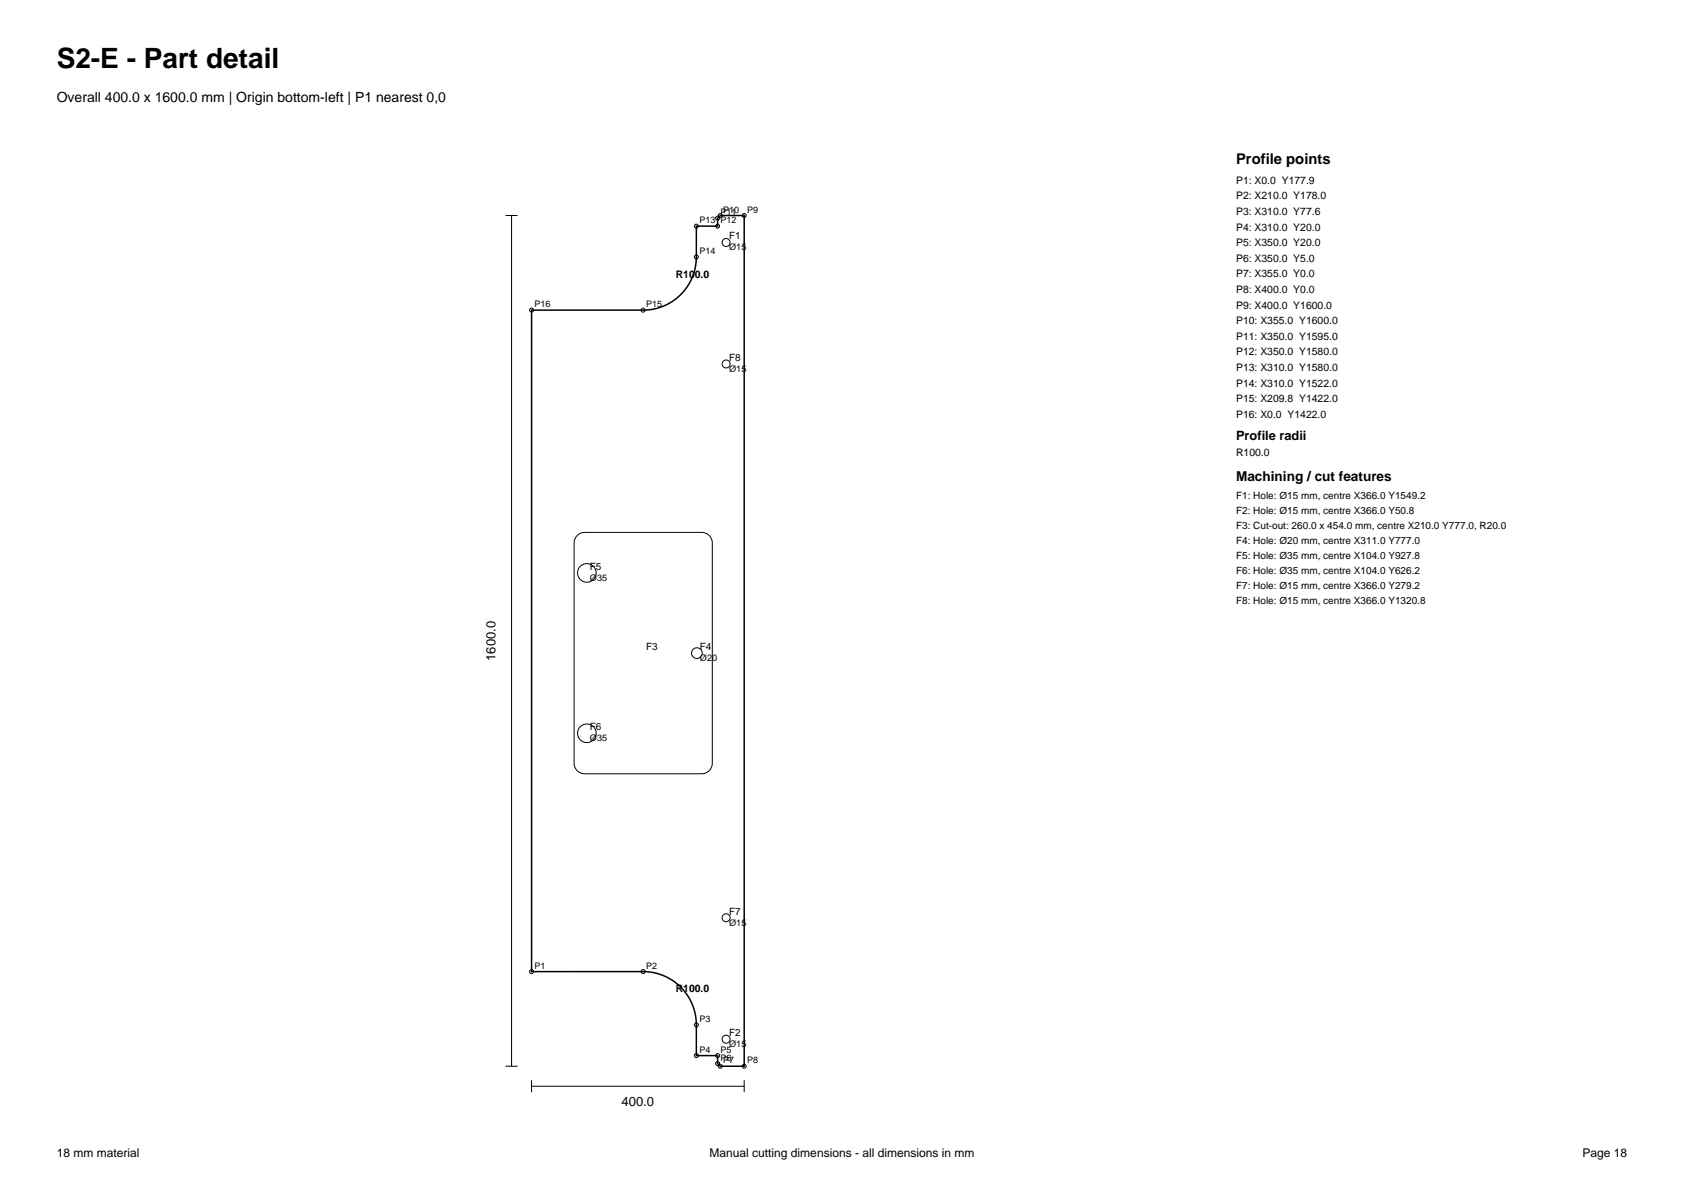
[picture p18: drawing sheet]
<svg xmlns="http://www.w3.org/2000/svg" width="297mm" height="210mm" viewBox="0 0 297 210" stroke-linecap="round" stroke-linejoin="round" font-family="sans-serif">
<defs><g id="words">
<text font-size="4.9" x="10" y="12">S2-E - Part detail</text>
<text font-size="2.6" x="218" y="29">Profile points</text>
<text font-size="2.5" x="10" y="18">Overall 400.0 x 1600.0 mm | Origin bottom-left | P1 nearest 0,0</text>
<text font-size="2.4" x="218" y="84.8">Machining / cut features</text>
<g font-size="2.3">
<text x="218" y="77.6">Profile radii</text>
<text x="87.4" y="116.5" transform="rotate(-90 87.4 116.5)">1600.0</text>
<text x="109.6" y="195.1">400.0</text>
</g>
<g font-size="2.1">
<text x="10" y="204">18 mm material</text>
<text x="125.2" y="204">Manual cutting dimensions - all dimensions in mm</text>
<text x="279.1" y="204">Page 18</text>
</g>
<g font-size="1.8">
<text x="218" y="32.4">P1: X0.0 Y177.9</text>
<text x="218" y="35.1">P2: X210.0 Y178.0</text>
<text x="218" y="37.9">P3: X310.0 Y77.6</text>
<text x="218" y="40.7">P4: X310.0 Y20.0</text>
<text x="128.6" y="42.2">F1</text>
<text x="218" y="43.4">P5: X350.0 Y20.0</text>
<text x="218" y="46.1">P6: X350.0 Y5.0</text>
<text x="119.2" y="48.9">R100.0</text>
<text x="218" y="48.9">P7: X355.0 Y0.0</text>
<text x="218" y="51.7">P8: X400.0 Y0.0</text>
<text x="218" y="54.4">P9: X400.0 Y1600.0</text>
<text x="218" y="57.1">P10: X355.0 Y1600.0</text>
<text x="218" y="59.9">P11: X350.0 Y1595.0</text>
<text x="128.6" y="63.6">F8</text>
<text x="218" y="62.7">P12: X350.0 Y1580.0</text>
<text x="218" y="65.4">P13: X310.0 Y1580.0</text>
<text x="218" y="68.1">P14: X310.0 Y1522.0</text>
<text x="218" y="70.9">P15: X209.8 Y1422.0</text>
<text x="218" y="73.7">P16: X0.0 Y1422.0</text>
<text x="218" y="80.4">R100.0</text>
<text x="218" y="88">F1: Hole: Ø15 mm, centre X366.0 Y1549.2</text>
<text x="218" y="90.6">F2: Hole: Ø15 mm, centre X366.0 Y50.8</text>
<text x="218" y="93.3">F3: Cut-out: 260.0 x 454.0 mm, centre X210.0 Y777.0, R20.0</text>
<text x="218" y="96">F4: Hole: Ø20 mm, centre X311.0 Y777.0</text>
<text x="104" y="100.4">F5</text>
<text x="218" y="98.6">F5: Hole: Ø35 mm, centre X104.0 Y927.8</text>
<text x="218" y="101.2">F6: Hole: Ø35 mm, centre X104.0 Y626.2</text>
<text x="218" y="103.9">F7: Hole: Ø15 mm, centre X366.0 Y279.2</text>
<text x="218" y="106.5">F8: Hole: Ø15 mm, centre X366.0 Y1320.8</text>
<text x="114" y="114.6">F3</text>
<text x="123.4" y="114.6">F4</text>
<text x="104" y="128.7">F6</text>
<text x="128.6" y="161.3">F7</text>
<text x="119.2" y="175">R100.0</text>
<text x="128.6" y="182.7">F2</text>
</g>
<g font-size="1.6">
<text x="123.3" y="39.3">P13 P12</text>
<text x="127.1" y="37.9">P11</text>
<text x="127.6" y="37.5">P10</text>
<text x="131.8" y="37.5">P9</text>
<text x="123.3" y="44.8">P14</text>
<text x="128.6" y="44.1">Ø15</text>
<text x="94.3" y="54.2">P16</text>
<text x="113.9" y="54.2">P15</text>
<text x="128.6" y="65.6">Ø15</text>
<text x="104" y="102.4">Ø35</text>
<text x="123.4" y="116.5">Ø20</text>
<text x="104" y="130.6">Ø35</text>
<text x="128.6" y="163.2">Ø15</text>
<text x="94.3" y="170.8">P1</text>
<text x="114" y="170.8">P2</text>
<text x="123.3" y="180.2">P3</text>
<text x="123.3" y="185.6">P4</text>
<text x="127.1" y="185.6">P5</text>
<text x="128.6" y="184.6">Ø15</text>
<text x="127.1" y="187">P6</text>
<text x="127.6" y="187.5">P7</text>
<text x="131.8" y="187.5">P8</text>
</g>
</g></defs>
<path d="M93.7 54.7h19.7a9.4 9.4 0 0 0 9.4-9.4v-5.4h3.8v-1.4l.4-.5h4.2v150h-4.2l-.4-.5v-1.4h-3.8v-5.4a9.4 9.4 0 0 0-9.4-9.4h-19.6z" fill="none" stroke="#000" stroke-width=".26"/>
<g fill="none" stroke="#000" stroke-width=".18">
<path d="M89.2 38h2.1M90.2 38v150M101.8 94.4l.5-.3 .8-.2h20.7a1.87 1.87 0 0 1 1.8 1.8v38.9a1.88 1.88 0 0 1-1.8 1.8h-20.7a1.87 1.87 0 0 1-1.8-1.8v-38.8l.1-.8zM89.2 188h2.1M93.7 191.5h37.5M93.7 190.5v2.1M131.2 190.5v2.1"/>
<circle cx="122.8" cy="39.9" r=".35"/>
<circle cx="126.6" cy="38.5" r=".35"/>
<circle cx="126.6" cy="39.9" r=".35"/>
<circle cx="127" cy="38" r=".35"/>
<circle cx="131.2" cy="38" r=".35"/>
<circle cx="93.7" cy="54.7" r=".35"/>
<circle cx="113.4" cy="54.7" r=".35"/>
<circle cx="122.8" cy="45.3" r=".35"/>
<circle cx="128.1" cy="42.8" r=".7"/>
<circle cx="128.1" cy="64.2" r=".7"/>
<circle cx="103.5" cy="101" r="1.64"/>
<circle cx="122.9" cy="115.2" r=".94"/>
<circle cx="103.5" cy="129.3" r="1.64"/>
<circle cx="93.7" cy="171.3" r=".35"/>
<circle cx="113.4" cy="171.3" r=".35"/>
<circle cx="128.1" cy="161.8" r=".7"/>
<circle cx="122.8" cy="186.1" r=".35"/>
<circle cx="122.8" cy="180.7" r=".35"/>
<circle cx="126.6" cy="187.5" r=".35"/>
<circle cx="126.6" cy="186.1" r=".35"/>
<circle cx="127" cy="188" r=".35"/>
<circle cx="128.1" cy="183.2" r=".7"/>
<circle cx="131.2" cy="188" r=".35"/>
</g>
<use href="#words"/>
</svg>
